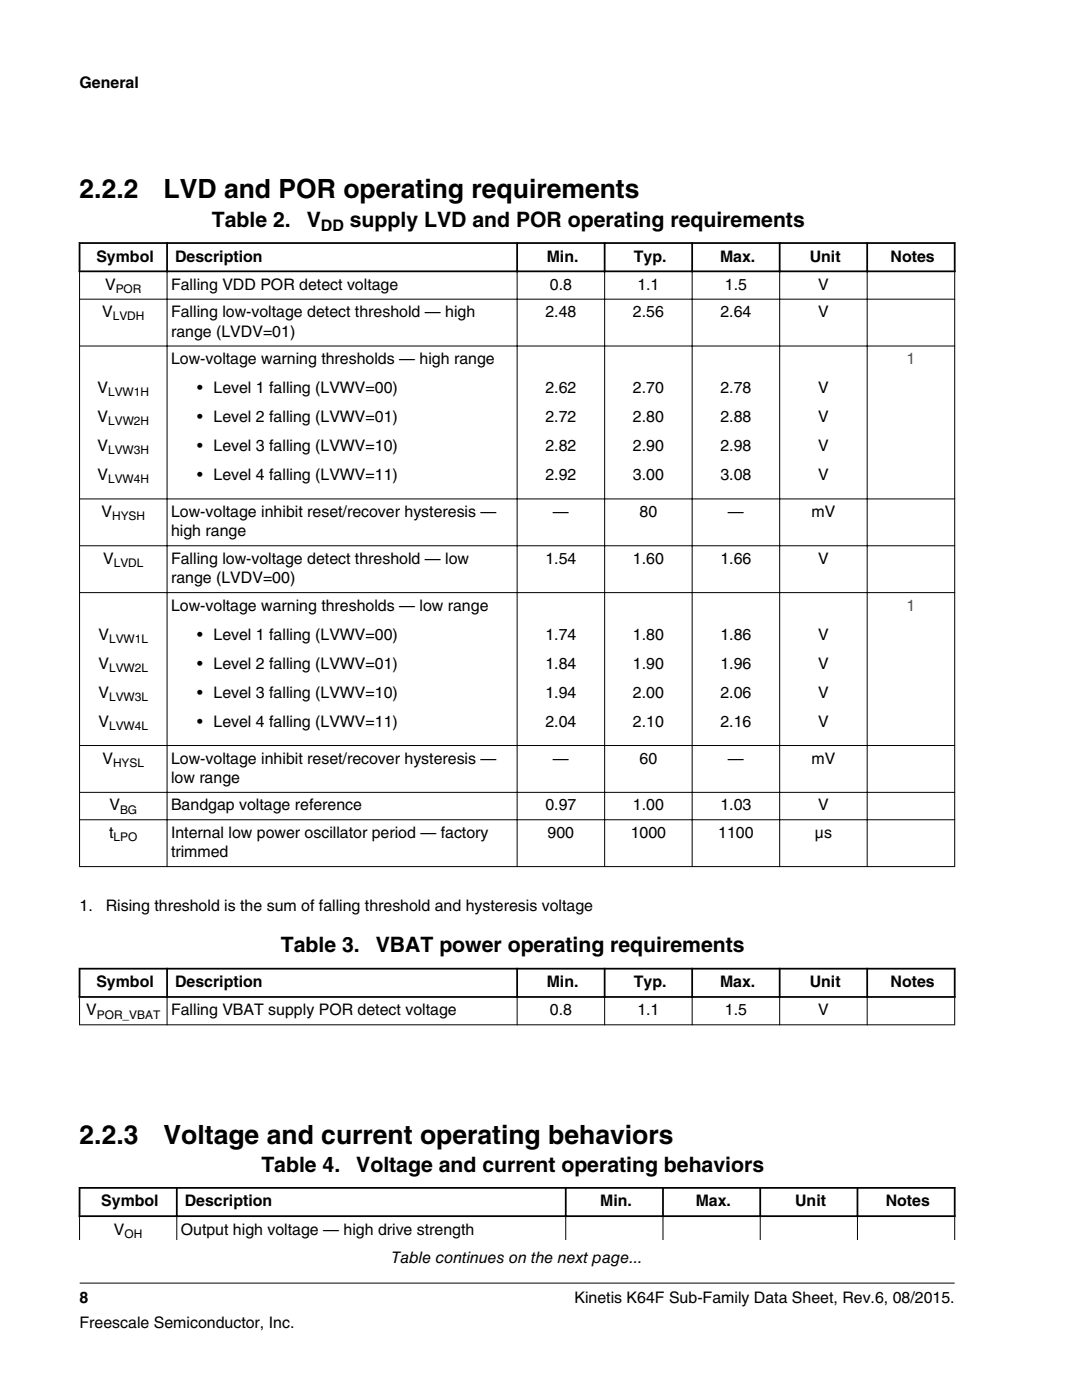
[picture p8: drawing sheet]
<svg xmlns="http://www.w3.org/2000/svg" width="216mm" height="279mm" viewBox="0 0 216 279" stroke-linecap="round" stroke-linejoin="round" font-family="sans-serif">
<defs><g id="words">
<g font-size="5.3">
<text x="15.9" y="39.5">2.2.2</text>
<text x="32.6" y="39.5">LVD and POR operating requirements</text>
<text x="15.9" y="228.3">2.2.3</text>
<text x="32.6" y="228.3">Voltage and current operating behaviors</text>
</g>
<g font-size="4.2">
<text x="42.3" y="45.2">Table 2.</text>
<text x="61.2" y="45.2">V</text>
<text x="69.8" y="45.2">supply LVD and POR operating requirements</text>
<text x="56" y="190.1">Table 3.</text>
<text x="75" y="190.1">VBAT power operating requirements</text>
<text x="52.1" y="234">Table 4.</text>
<text x="71.1" y="234">Voltage and current operating behaviors</text>
</g>
<g font-size="3.2">
<text x="15.9" y="17.5">General</text>
<text x="64" y="46.1">DD</text>
<text x="19.2" y="52.2">Symbol</text>
<text x="34.9" y="52.2">Description</text>
<text x="109.1" y="52.2">Min.</text>
<text x="126.5" y="52.2">Typ.</text>
<text x="143.7" y="52.2">Max.</text>
<text x="161.6" y="52.2">Unit</text>
<text x="177.7" y="52.2">Notes</text>
<text x="21" y="57.8">V</text>
<text x="34.1" y="57.8">Falling VDD POR detect voltage</text>
<text x="109.7" y="57.8">0.8</text>
<text x="127.2" y="57.8">1.1</text>
<text x="144.6" y="57.8">1.5</text>
<text x="163.2" y="57.8">V</text>
<text x="20.4" y="63.3">V</text>
<text x="34.1" y="63.3">Falling low-voltage detect threshold — high</text>
<text x="108.8" y="63.3">2.48</text>
<text x="126.3" y="63.3">2.56</text>
<text x="143.8" y="63.3">2.64</text>
<text x="163.2" y="63.3">V</text>
<text x="34.1" y="67.2">range (LVDV=01)</text>
<text x="34.1" y="72.7">Low-voltage warning thresholds — high range</text>
<text x="19.4" y="78.4">V</text>
<text x="39.4" y="78.4">• Level 1 falling (LVWV=00)</text>
<text x="108.8" y="78.4">2.62</text>
<text x="126.3" y="78.4">2.70</text>
<text x="143.8" y="78.4">2.78</text>
<text x="163.2" y="78.4">V</text>
<text x="19.4" y="84.2">V</text>
<text x="39.4" y="84.2">• Level 2 falling (LVWV=01)</text>
<text x="108.8" y="84.2">2.72</text>
<text x="126.3" y="84.2">2.80</text>
<text x="143.8" y="84.2">2.88</text>
<text x="163.2" y="84.2">V</text>
<text x="19.4" y="95.8">V</text>
<text x="19.4" y="90">V</text>
<text x="39.4" y="90">• Level 3 falling (LVWV=10)</text>
<text x="39.4" y="95.8">• Level 4 falling (LVWV=11)</text>
<text x="108.8" y="90">2.82</text>
<text x="108.8" y="95.8">2.92</text>
<text x="126.3" y="90">2.90</text>
<text x="126.3" y="95.8">3.00</text>
<text x="143.8" y="90">2.98</text>
<text x="143.8" y="95.8">3.08</text>
<text x="163.2" y="90">V</text>
<text x="163.2" y="95.8">V</text>
<text x="20.2" y="103.2">V</text>
<text x="34.1" y="103.2">Low-voltage inhibit reset/recover hysteresis —</text>
<text x="34.1" y="107.1">high range</text>
<text x="110.3" y="103.2">—</text>
<text x="127.6" y="103.2">80</text>
<text x="145.3" y="103.2">—</text>
<text x="161.9" y="103.2">mV</text>
<text x="20.6" y="112.5">V</text>
<text x="34.1" y="112.5">Falling low-voltage detect threshold — low</text>
<text x="108.8" y="112.5">1.54</text>
<text x="126.3" y="112.5">1.60</text>
<text x="143.8" y="112.5">1.66</text>
<text x="163.2" y="112.5">V</text>
<text x="34.1" y="116.4">range (LVDV=00)</text>
<text x="34.1" y="121.9">Low-voltage warning thresholds — low range</text>
<text x="19.6" y="127.7">V</text>
<text x="39.4" y="127.7">• Level 1 falling (LVWV=00)</text>
<text x="108.8" y="127.7">1.74</text>
<text x="126.3" y="127.7">1.80</text>
<text x="143.8" y="127.7">1.86</text>
<text x="163.2" y="127.7">V</text>
<text x="19.6" y="133.4">V</text>
<text x="39.4" y="133.4">• Level 2 falling (LVWV=01)</text>
<text x="108.8" y="133.4">1.84</text>
<text x="126.3" y="133.4">1.90</text>
<text x="143.8" y="133.4">1.96</text>
<text x="163.2" y="133.4">V</text>
<text x="19.6" y="139.2">V</text>
<text x="39.4" y="139.2">• Level 3 falling (LVWV=10)</text>
<text x="108.8" y="139.2">1.94</text>
<text x="126.3" y="139.2">2.00</text>
<text x="143.8" y="139.2">2.06</text>
<text x="163.2" y="139.2">V</text>
<text x="19.6" y="145">V</text>
<text x="39.4" y="145">• Level 4 falling (LVWV=11)</text>
<text x="108.8" y="145">2.04</text>
<text x="126.3" y="145">2.10</text>
<text x="143.8" y="145">2.16</text>
<text x="163.2" y="145">V</text>
<text x="20.4" y="152.4">V</text>
<text x="34.1" y="152.4">Low-voltage inhibit reset/recover hysteresis —</text>
<text x="110.3" y="152.4">—</text>
<text x="127.6" y="152.4">60</text>
<text x="145.3" y="152.4">—</text>
<text x="161.9" y="152.4">mV</text>
<text x="21.8" y="161.7">V</text>
<text x="34.1" y="161.7">Bandgap voltage reference</text>
<text x="34.1" y="156.3">low range</text>
<text x="108.8" y="161.7">0.97</text>
<text x="126.3" y="161.7">1.00</text>
<text x="143.8" y="161.7">1.03</text>
<text x="163.2" y="161.7">V</text>
<text x="21.8" y="167.2">t</text>
<text x="34.1" y="167.2">Internal low power oscillator period — factory</text>
<text x="109.3" y="167.2">900</text>
<text x="125.9" y="167.2">1000</text>
<text x="143.3" y="167.2">1100</text>
<text x="162.6" y="167.2">μs</text>
<text x="34.1" y="171.1">trimmed</text>
<text x="15.9" y="181.8">1.</text>
<text x="21.1" y="181.8">Rising threshold is the sum of falling threshold and hysteresis voltage</text>
<text x="19.2" y="197">Symbol</text>
<text x="34.9" y="197">Description</text>
<text x="109.1" y="197">Min.</text>
<text x="126.5" y="197">Typ.</text>
<text x="143.7" y="197">Max.</text>
<text x="161.6" y="197">Unit</text>
<text x="177.7" y="197">Notes</text>
<text x="17.2" y="202.7">V</text>
<text x="34.1" y="202.7">Falling VBAT supply POR detect voltage</text>
<text x="109.7" y="202.7">0.8</text>
<text x="127.2" y="202.7">1.1</text>
<text x="144.6" y="202.7">1.5</text>
<text x="163.2" y="202.7">V</text>
<text x="20.2" y="240.8">Symbol</text>
<text x="36.9" y="240.8">Description</text>
<text x="119.8" y="240.8">Min.</text>
<text x="138.8" y="240.8">Max.</text>
<text x="158.7" y="240.8">Unit</text>
<text x="176.7" y="240.8">Notes</text>
<text x="22.7" y="246.4">V</text>
<text x="36.1" y="246.4">Output high voltage — high drive strength</text>
<text x="78.1" y="252.1">Table continues on the next page...</text>
<text x="15.9" y="260">8</text>
<text x="114.6" y="260">Kinetis K64F Sub-Family Data Sheet, Rev.6, 08/2015.</text>
<text x="15.9" y="265">Freescale Semiconductor, Inc.</text>
</g>
<g font-size="3.2" fill="#00f">
<text x="180.9" y="72.7">1</text>
<text x="180.9" y="121.9">1</text>
</g>
<g font-size="2.4">
<text x="23.1" y="58.5">POR</text>
<text x="22.5" y="63.9">LVDH</text>
<text x="21.6" y="79.1">LVW1H</text>
<text x="21.6" y="84.9">LVW2H</text>
<text x="21.6" y="90.7">LVW3H</text>
<text x="21.6" y="96.4">LVW4H</text>
<text x="22.4" y="103.8">HYSH</text>
<text x="22.7" y="113.2">LVDL</text>
<text x="21.8" y="128.3">LVW1L</text>
<text x="21.8" y="134.1">LVW2L</text>
<text x="21.8" y="139.9">LVW3L</text>
<text x="21.8" y="145.7">LVW4L</text>
<text x="22.6" y="153">HYSL</text>
<text x="22.7" y="167.8">LPO</text>
<text x="23.9" y="162.4">BG</text>
<text x="19.3" y="203.3">POR_VBAT</text>
<text x="24.8" y="247">OH</text>
</g>
</g></defs>
<path d="M15.7 48.5h175M15.7 54.2h175M15.9 48.3v6M33.3 48.3v6M103.2 48.3v6M120.6 48.3v6M138.1 48.3v6M155.6 48.3v6M173 48.3v6M190.5 48.3v6" fill="none" stroke="#000" stroke-width=".35"/>
<g fill="none" stroke="#000" stroke-width=".2">
<path d="M15.8 59.7h174.8M15.9 54.3v118.7M33.3 53.9v119.1M103.2 53.9v119.1M120.6 53.9v119.1M138.1 53.9v119.1M155.6 53.9v119.1M173 53.9v119.1M190.5 54.3v118.7M15.8 69.1h174.8M15.8 99.6h174.8M15.8 108.9h174.8"/>
<path d="M15.8 118.3h174.8M15.8 148.8h174.8M15.8 158.1h174.8M15.8 163.6h174.8M15.8 172.9h174.8"/>
</g>
<g fill="#fff">
<path d="M15.9 186.4h174.6v20h-174.6z" fill-rule="evenodd"/>
<path d="M16.1 193.5h17.1v5.3h-17.1z" fill-rule="evenodd"/>
<path d="M33.5 193.5h69.5v5.3h-69.5z" fill-rule="evenodd"/>
<path d="M103.4 193.5h17.1v5.3h-17.1z" fill-rule="evenodd"/>
<path d="M120.8 193.5h17.1v5.3h-17.1z" fill-rule="evenodd"/>
<path d="M138.3 193.5h17.1v5.3h-17.1z" fill-rule="evenodd"/>
<path d="M155.8 193.5h17.1v5.3h-17.1z" fill-rule="evenodd"/>
<path d="M173.2 193.5h17.1v5.3h-17.1z" fill-rule="evenodd"/>
<path d="M16 199.1h17.2v5.3h-17.2z" fill-rule="evenodd"/>
<path d="M33.4 199.1h69.7v5.3h-69.7z" fill-rule="evenodd"/>
<path d="M103.3 199.1h17.3v5.3h-17.3z" fill-rule="evenodd"/>
<path d="M120.7 199.1h17.3v5.3h-17.3z" fill-rule="evenodd"/>
<path d="M138.2 199.1h17.3v5.3h-17.3z" fill-rule="evenodd"/>
<path d="M155.7 199.1h17.2v5.3h-17.2z" fill-rule="evenodd"/>
<path d="M173.1 199.1h17.3v5.3h-17.3z" fill-rule="evenodd"/>
</g>
<path d="M15.7 193.3h175M15.7 199h175M15.9 193.1v6M33.3 193.1v6M103.2 193.1v6M120.6 193.1v6M138.1 193.1v6M155.6 193.1v6M173 193.1v6M190.5 193.1v6" fill="none" stroke="#000" stroke-width=".35"/>
<path d="M15.9 199.1v5.5M33.3 198.8v5.8M103.2 198.8v5.8M120.6 198.8v5.8M138.1 198.8v5.8M155.6 198.8v5.8M173 198.8v5.8M190.5 199.1v5.5M15.8 204.5h174.8" fill="none" stroke="#000" stroke-width=".2"/>
<g fill="#fff">
<path d="M15.9 230.4h174.6v22.7h-174.6z" fill-rule="evenodd"/>
<path d="M16.1 237.2h19v5.3h-19z" fill-rule="evenodd"/>
<path d="M35.5 237.2h77.2v5.3h-77.2z" fill-rule="evenodd"/>
<path d="M113.1 237.2h19v5.3h-19z" fill-rule="evenodd"/>
<path d="M132.5 237.2h19v5.3h-19z" fill-rule="evenodd"/>
<path d="M151.9 237.2h19v5.3h-19z" fill-rule="evenodd"/>
<path d="M171.3 237.2h19v5.3h-19z" fill-rule="evenodd"/>
<path d="M16 242.9h19.2v4.6h-19.2z" fill-rule="evenodd"/>
<path d="M35.4 242.9h77.4v4.6h-77.4z" fill-rule="evenodd"/>
<path d="M113 242.9h19.2v4.6h-19.2z" fill-rule="evenodd"/>
<path d="M132.4 242.9h19.2v4.6h-19.2z" fill-rule="evenodd"/>
<path d="M151.8 242.9h19.2v4.6h-19.2z" fill-rule="evenodd"/>
<path d="M171.2 242.9h19.2v4.6h-19.2z" fill-rule="evenodd"/>
</g>
<path d="M15.7 237.1h175M15.9 236.9v6M35.3 236.9v6M112.9 236.9v6M132.3 236.9v6M151.7 236.9v6M171.1 236.9v6M190.5 236.9v6M15.7 242.7h175" fill="none" stroke="#000" stroke-width=".35"/>
<path d="M15.9 242.9v4.6M15.9 256.1h174.6M35.3 242.5v5M112.9 242.5v5M132.3 242.5v5M151.7 242.5v5M171.1 242.5v5M190.5 242.9v4.6" fill="none" stroke="#000" stroke-width=".2"/>
<use href="#words"/>
</svg>
